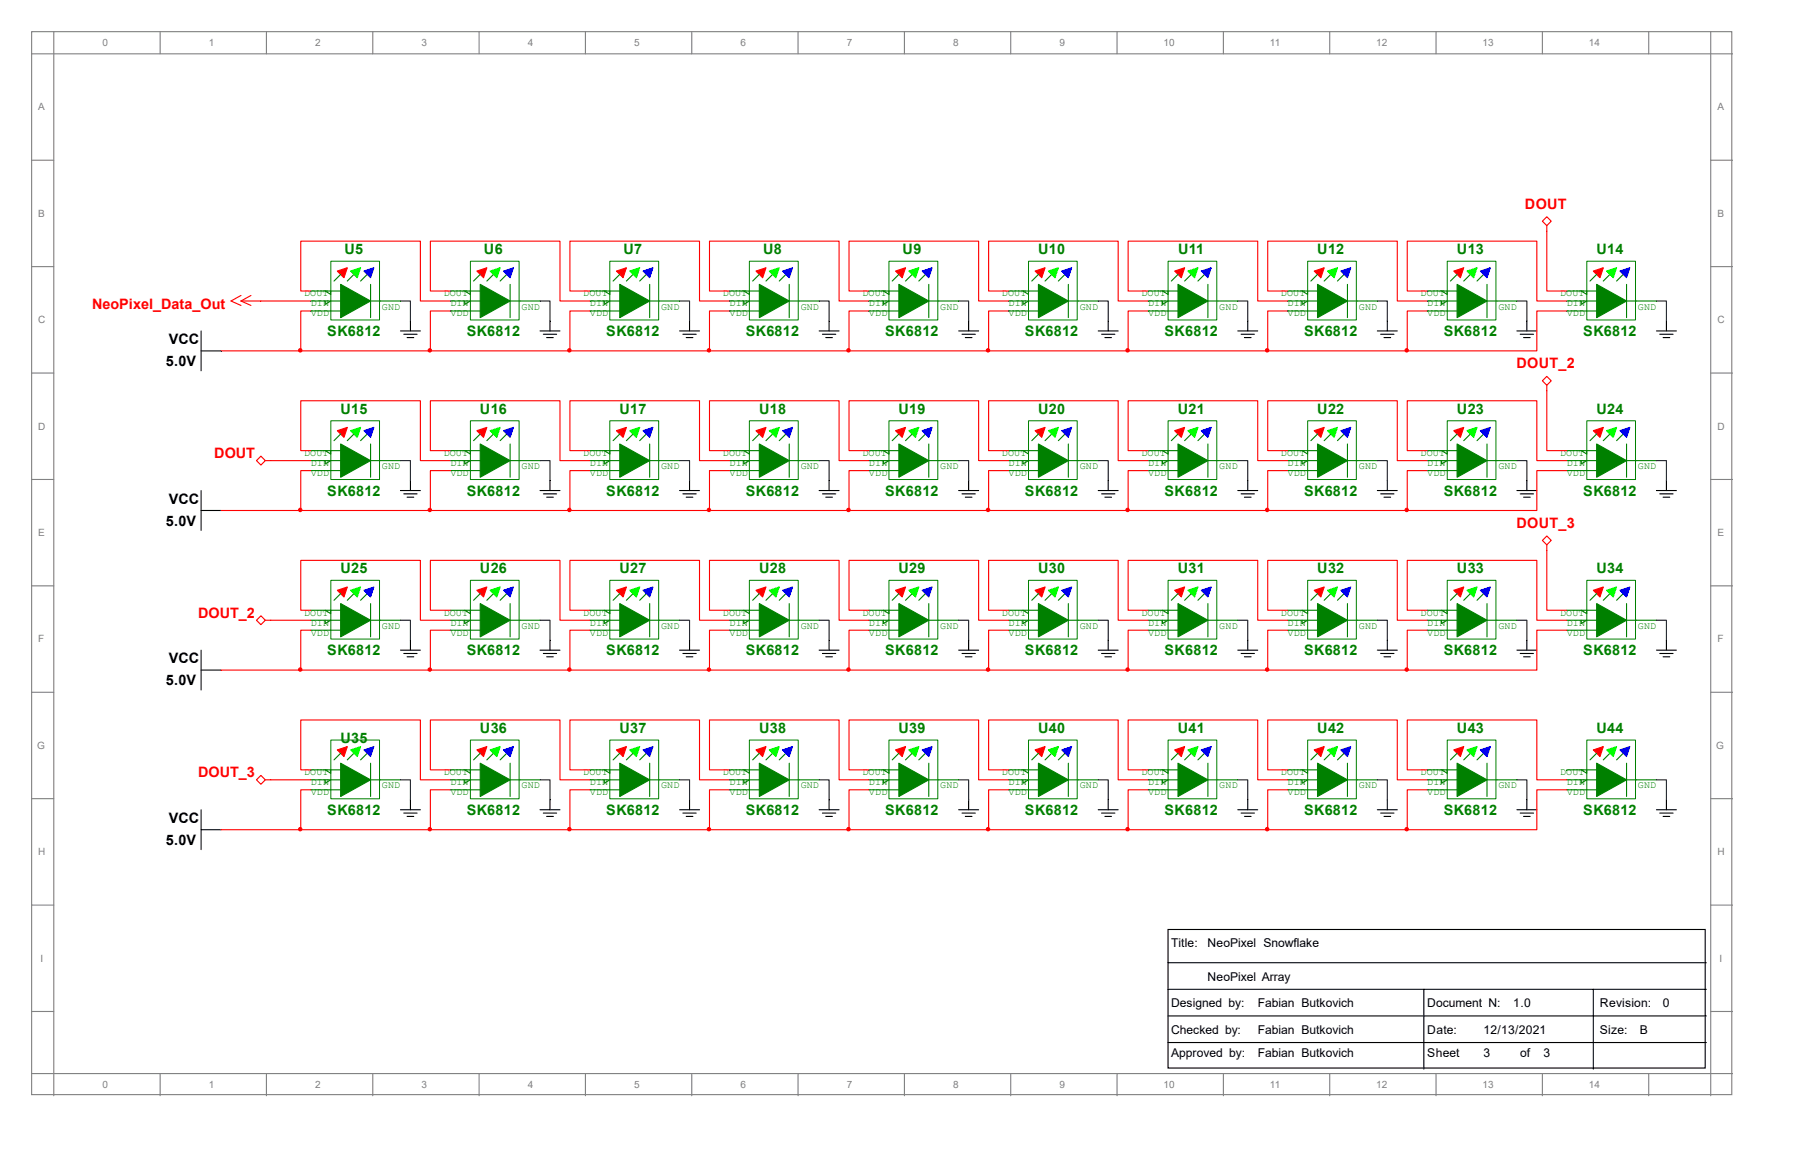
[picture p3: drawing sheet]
<svg xmlns="http://www.w3.org/2000/svg" width="432mm" height="279mm" viewBox="0 0 432 279" stroke-linecap="round" stroke-linejoin="round" font-family="sans-serif">
<defs><g id="words">
<g font-size="3.5" fill="#f00">
<text x="367.2" y="50.2">DOUT</text>
<text x="22.2" y="74.3">NeoPixel_Data_Out</text>
<text x="365.2" y="88.6">DOUT_2</text>
<text x="51.6" y="110.2">DOUT</text>
<text x="365.2" y="127">DOUT_3</text>
<text x="47.7" y="148.7">DOUT_2</text>
<text x="47.7" y="187.1">DOUT_3</text>
</g>
<g font-size="3.5" fill="#008000">
<text x="83" y="61.2">U5</text>
<text x="116.5" y="61.2">U6</text>
<text x="150.2" y="61.2">U7</text>
<text x="183.8" y="61.2">U8</text>
<text x="217.4" y="61.2">U9</text>
<text x="250" y="61.2">U10</text>
<text x="283.7" y="61.2">U11</text>
<text x="317.2" y="61.2">U12</text>
<text x="350.9" y="61.2">U13</text>
<text x="384.5" y="61.2">U14</text>
<text x="78.8" y="80.9">SK6812</text>
<text x="112.4" y="80.9">SK6812</text>
<text x="146" y="80.9">SK6812</text>
<text x="179.6" y="80.9">SK6812</text>
<text x="213.2" y="80.9">SK6812</text>
<text x="246.8" y="80.9">SK6812</text>
<text x="280.5" y="80.9">SK6812</text>
<text x="314.1" y="80.9">SK6812</text>
<text x="347.7" y="80.9">SK6812</text>
<text x="381.3" y="80.9">SK6812</text>
<text x="82" y="99.6">U15</text>
<text x="115.6" y="99.6">U16</text>
<text x="149.2" y="99.6">U17</text>
<text x="182.8" y="99.6">U18</text>
<text x="216.4" y="99.6">U19</text>
<text x="250" y="99.6">U20</text>
<text x="283.6" y="99.6">U21</text>
<text x="317.2" y="99.6">U22</text>
<text x="350.9" y="99.6">U23</text>
<text x="384.5" y="99.6">U24</text>
<text x="78.8" y="119.3">SK6812</text>
<text x="112.4" y="119.3">SK6812</text>
<text x="146" y="119.3">SK6812</text>
<text x="179.6" y="119.3">SK6812</text>
<text x="213.2" y="119.3">SK6812</text>
<text x="246.8" y="119.3">SK6812</text>
<text x="280.5" y="119.3">SK6812</text>
<text x="314.1" y="119.3">SK6812</text>
<text x="347.7" y="119.3">SK6812</text>
<text x="381.3" y="119.3">SK6812</text>
<text x="82" y="138">U25</text>
<text x="115.6" y="138">U26</text>
<text x="149.2" y="138">U27</text>
<text x="182.8" y="138">U28</text>
<text x="216.4" y="138">U29</text>
<text x="250" y="138">U30</text>
<text x="283.6" y="138">U31</text>
<text x="317.2" y="138">U32</text>
<text x="350.9" y="138">U33</text>
<text x="384.5" y="138">U34</text>
<text x="78.8" y="157.7">SK6812</text>
<text x="112.4" y="157.7">SK6812</text>
<text x="146" y="157.7">SK6812</text>
<text x="179.6" y="157.7">SK6812</text>
<text x="213.2" y="157.7">SK6812</text>
<text x="246.8" y="157.7">SK6812</text>
<text x="280.5" y="157.7">SK6812</text>
<text x="314.1" y="157.7">SK6812</text>
<text x="347.7" y="157.7">SK6812</text>
<text x="381.3" y="157.7">SK6812</text>
<text x="82" y="178.8">U35</text>
<text x="115.6" y="176.4">U36</text>
<text x="149.2" y="176.4">U37</text>
<text x="182.8" y="176.4">U38</text>
<text x="216.4" y="176.4">U39</text>
<text x="250" y="176.4">U40</text>
<text x="283.6" y="176.4">U41</text>
<text x="317.2" y="176.4">U42</text>
<text x="350.9" y="176.4">U43</text>
<text x="384.5" y="176.4">U44</text>
<text x="78.8" y="196.1">SK6812</text>
<text x="112.4" y="196.1">SK6812</text>
<text x="146" y="196.1">SK6812</text>
<text x="179.6" y="196.1">SK6812</text>
<text x="213.2" y="196.1">SK6812</text>
<text x="246.8" y="196.1">SK6812</text>
<text x="280.5" y="196.1">SK6812</text>
<text x="314.1" y="196.1">SK6812</text>
<text x="347.7" y="196.1">SK6812</text>
<text x="381.3" y="196.1">SK6812</text>
</g>
<g font-size="3.5">
<text x="40.6" y="82.8">VCC</text>
<text x="40" y="88.1">5.0V</text>
<text x="40.6" y="121.2">VCC</text>
<text x="40" y="126.5">5.0V</text>
<text x="40.6" y="159.6">VCC</text>
<text x="40" y="164.9">5.0V</text>
<text x="40.6" y="198">VCC</text>
<text x="40" y="203.3">5.0V</text>
</g>
<g font-size="2.9">
<text x="282.1" y="228">Title:</text>
<text x="290.8" y="228">NeoPixel Snowflake</text>
<text x="290.8" y="236">NeoPixel Array</text>
<text x="282.1" y="242.4">Designed by:</text>
<text x="302.9" y="242.4">Fabian Butkovich</text>
<text x="343.7" y="242.4">Document N:</text>
<text x="364.4" y="242.4">1.0</text>
<text x="385.3" y="242.4">Revision:</text>
<text x="400.5" y="242.4">0</text>
<text x="282.1" y="248.8">Checked by:</text>
<text x="302.9" y="248.8">Fabian Butkovich</text>
<text x="343.7" y="248.8">Date:</text>
<text x="357.3" y="248.8">12/13/2021</text>
<text x="385.3" y="248.8">Size:</text>
<text x="394.9" y="248.8">B</text>
<text x="282.1" y="254.3">Approved by:</text>
<text x="302.9" y="254.3">Fabian Butkovich</text>
<text x="343.7" y="254.3">Sheet</text>
<text x="357.3" y="254.3">3</text>
<text x="366.1" y="254.3">of</text>
<text x="371.7" y="254.3">3</text>
</g>
<g font-size="2.4" fill="#808080">
<text x="24.7" y="11.1">0</text>
<text x="50.3" y="11.1">1</text>
<text x="75.9" y="11.1">2</text>
<text x="101.5" y="11.1">3</text>
<text x="127.1" y="11.1">4</text>
<text x="152.7" y="11.1">5</text>
<text x="178.4" y="11.1">6</text>
<text x="203.9" y="11.1">7</text>
<text x="229.5" y="11.1">8</text>
<text x="255.1" y="11.1">9</text>
<text x="280.2" y="11.1">10</text>
<text x="305.8" y="11.1">11</text>
<text x="331.4" y="11.1">12</text>
<text x="357" y="11.1">13</text>
<text x="382.7" y="11.1">14</text>
<text x="9.2" y="26.6">A</text>
<text x="413.6" y="26.6">A</text>
<text x="9.2" y="52.2">B</text>
<text x="413.6" y="52.2">B</text>
<text x="9.2" y="77.8">C</text>
<text x="413.6" y="77.8">C</text>
<text x="9.2" y="103.4">D</text>
<text x="413.6" y="103.4">D</text>
<text x="9.2" y="129">E</text>
<text x="413.6" y="129">E</text>
<text x="9.2" y="154.6">F</text>
<text x="413.6" y="154.6">F</text>
<text x="9" y="180.2">G</text>
<text x="413.3" y="180.2">G</text>
<text x="9.2" y="205.8">H</text>
<text x="413.6" y="205.8">H</text>
<text x="9.7" y="231.4">I</text>
<text x="414.1" y="231.4">I</text>
<text x="24.7" y="261.8">0</text>
<text x="50.3" y="261.8">1</text>
<text x="75.9" y="261.8">2</text>
<text x="101.5" y="261.8">3</text>
<text x="127.1" y="261.8">4</text>
<text x="152.7" y="261.8">5</text>
<text x="178.4" y="261.8">6</text>
<text x="203.9" y="261.8">7</text>
<text x="229.5" y="261.8">8</text>
<text x="255.1" y="261.8">9</text>
<text x="280.2" y="261.8">10</text>
<text x="305.8" y="261.8">11</text>
<text x="331.4" y="261.8">12</text>
<text x="357" y="261.8">13</text>
<text x="382.7" y="261.8">14</text>
</g>
<g font-size="2.4" fill="#008000">
<text x="73.2" y="71.3">DOUT</text>
<text x="106.8" y="71.3">DOUT</text>
<text x="140.5" y="71.3">DOUT</text>
<text x="174.1" y="71.3">DOUT</text>
<text x="207.7" y="71.3">DOUT</text>
<text x="241.3" y="71.3">DOUT</text>
<text x="274.9" y="71.3">DOUT</text>
<text x="308.5" y="71.3">DOUT</text>
<text x="342.1" y="71.3">DOUT</text>
<text x="375.7" y="71.3">DOUT</text>
<text x="74.8" y="76.1">VDD</text>
<text x="74.8" y="73.7">DIN</text>
<text x="92" y="74.5">GND</text>
<text x="108.5" y="76.1">VDD</text>
<text x="108.5" y="73.7">DIN</text>
<text x="125.6" y="74.5">GND</text>
<text x="142.1" y="76.1">VDD</text>
<text x="142.1" y="73.7">DIN</text>
<text x="159.2" y="74.5">GND</text>
<text x="175.7" y="76.1">VDD</text>
<text x="175.7" y="73.7">DIN</text>
<text x="192.8" y="74.5">GND</text>
<text x="209.3" y="76.1">VDD</text>
<text x="209.3" y="73.7">DIN</text>
<text x="226.4" y="74.5">GND</text>
<text x="242.9" y="76.1">VDD</text>
<text x="242.9" y="73.7">DIN</text>
<text x="260" y="74.5">GND</text>
<text x="276.5" y="76.1">VDD</text>
<text x="276.5" y="73.7">DIN</text>
<text x="293.6" y="74.5">GND</text>
<text x="310.1" y="76.1">VDD</text>
<text x="310.1" y="73.7">DIN</text>
<text x="327.2" y="74.5">GND</text>
<text x="343.7" y="76.1">VDD</text>
<text x="343.7" y="73.7">DIN</text>
<text x="360.8" y="74.5">GND</text>
<text x="377.3" y="76.1">VDD</text>
<text x="377.3" y="73.7">DIN</text>
<text x="394.5" y="74.5">GND</text>
<text x="73.2" y="109.7">DOUT</text>
<text x="74.8" y="112.1">DIN</text>
<text x="92" y="112.9">GND</text>
<text x="106.8" y="109.7">DOUT</text>
<text x="108.5" y="112.1">DIN</text>
<text x="125.6" y="112.9">GND</text>
<text x="140.5" y="109.7">DOUT</text>
<text x="142.1" y="112.1">DIN</text>
<text x="159.2" y="112.9">GND</text>
<text x="174.1" y="109.7">DOUT</text>
<text x="175.7" y="112.1">DIN</text>
<text x="192.8" y="112.9">GND</text>
<text x="207.7" y="109.7">DOUT</text>
<text x="209.3" y="112.1">DIN</text>
<text x="226.4" y="112.9">GND</text>
<text x="241.3" y="109.7">DOUT</text>
<text x="242.9" y="112.1">DIN</text>
<text x="260" y="112.9">GND</text>
<text x="274.9" y="109.7">DOUT</text>
<text x="276.5" y="112.1">DIN</text>
<text x="293.6" y="112.9">GND</text>
<text x="308.5" y="109.7">DOUT</text>
<text x="310.1" y="112.1">DIN</text>
<text x="327.2" y="112.9">GND</text>
<text x="342.1" y="109.7">DOUT</text>
<text x="343.7" y="112.1">DIN</text>
<text x="360.8" y="112.9">GND</text>
<text x="375.7" y="109.7">DOUT</text>
<text x="377.3" y="112.1">DIN</text>
<text x="394.5" y="112.9">GND</text>
<text x="74.8" y="114.5">VDD</text>
<text x="108.5" y="114.5">VDD</text>
<text x="142.1" y="114.5">VDD</text>
<text x="175.7" y="114.5">VDD</text>
<text x="209.3" y="114.5">VDD</text>
<text x="242.9" y="114.5">VDD</text>
<text x="276.5" y="114.5">VDD</text>
<text x="310.1" y="114.5">VDD</text>
<text x="343.7" y="114.5">VDD</text>
<text x="377.3" y="114.5">VDD</text>
<text x="73.2" y="148.1">DOUT</text>
<text x="106.8" y="148.1">DOUT</text>
<text x="140.5" y="148.1">DOUT</text>
<text x="174.1" y="148.1">DOUT</text>
<text x="207.7" y="148.1">DOUT</text>
<text x="241.3" y="148.1">DOUT</text>
<text x="274.9" y="148.1">DOUT</text>
<text x="308.5" y="148.1">DOUT</text>
<text x="342.1" y="148.1">DOUT</text>
<text x="375.7" y="148.1">DOUT</text>
<text x="74.8" y="153">VDD</text>
<text x="74.8" y="150.5">DIN</text>
<text x="92" y="151.3">GND</text>
<text x="108.5" y="153">VDD</text>
<text x="108.5" y="150.5">DIN</text>
<text x="125.6" y="151.3">GND</text>
<text x="142.1" y="153">VDD</text>
<text x="142.1" y="150.5">DIN</text>
<text x="159.2" y="151.3">GND</text>
<text x="175.7" y="153">VDD</text>
<text x="175.7" y="150.5">DIN</text>
<text x="192.8" y="151.3">GND</text>
<text x="209.3" y="153">VDD</text>
<text x="209.3" y="150.5">DIN</text>
<text x="226.4" y="151.3">GND</text>
<text x="242.9" y="153">VDD</text>
<text x="242.9" y="150.5">DIN</text>
<text x="260" y="151.3">GND</text>
<text x="276.5" y="153">VDD</text>
<text x="276.5" y="150.5">DIN</text>
<text x="293.6" y="151.3">GND</text>
<text x="310.1" y="153">VDD</text>
<text x="310.1" y="150.5">DIN</text>
<text x="327.2" y="151.3">GND</text>
<text x="343.7" y="153">VDD</text>
<text x="343.7" y="150.5">DIN</text>
<text x="360.8" y="151.3">GND</text>
<text x="377.3" y="153">VDD</text>
<text x="377.3" y="150.5">DIN</text>
<text x="394.5" y="151.3">GND</text>
<text x="73.2" y="186.6">DOUT</text>
<text x="74.8" y="191.3">VDD</text>
<text x="74.8" y="188.9">DIN</text>
<text x="92" y="189.7">GND</text>
<text x="106.8" y="186.6">DOUT</text>
<text x="108.5" y="191.3">VDD</text>
<text x="108.5" y="188.9">DIN</text>
<text x="125.6" y="189.7">GND</text>
<text x="140.5" y="186.6">DOUT</text>
<text x="142.1" y="191.3">VDD</text>
<text x="142.1" y="188.9">DIN</text>
<text x="159.2" y="189.7">GND</text>
<text x="174.1" y="186.6">DOUT</text>
<text x="175.7" y="191.3">VDD</text>
<text x="175.7" y="188.9">DIN</text>
<text x="192.8" y="189.7">GND</text>
<text x="207.7" y="186.6">DOUT</text>
<text x="209.3" y="191.3">VDD</text>
<text x="209.3" y="188.9">DIN</text>
<text x="226.4" y="189.7">GND</text>
<text x="241.3" y="186.6">DOUT</text>
<text x="242.9" y="191.3">VDD</text>
<text x="242.9" y="188.9">DIN</text>
<text x="260" y="189.7">GND</text>
<text x="274.9" y="186.6">DOUT</text>
<text x="276.5" y="191.3">VDD</text>
<text x="276.5" y="188.9">DIN</text>
<text x="293.6" y="189.7">GND</text>
<text x="308.5" y="186.6">DOUT</text>
<text x="310.1" y="191.3">VDD</text>
<text x="310.1" y="188.9">DIN</text>
<text x="327.2" y="189.7">GND</text>
<text x="342.1" y="186.6">DOUT</text>
<text x="343.7" y="191.3">VDD</text>
<text x="343.7" y="188.9">DIN</text>
<text x="360.8" y="189.7">GND</text>
<text x="375.7" y="186.6">DOUT</text>
<text x="377.3" y="191.3">VDD</text>
<text x="377.3" y="188.9">DIN</text>
<text x="394.5" y="189.7">GND</text>
</g>
</g></defs>
<g fill="none" stroke="#808080" stroke-width=".27">
<path d="M7.6 7.6h409.5v255.8h-409.5zM7.6 13h409.7M13 7.6v256.1M38.6 7.6v5.4M64.2 7.6v5.4M89.8 7.6v5.4M115.4 7.6v5.4M141 7.6v5.4M166.6 7.6v5.4M192.2 7.6v5.4M217.8 7.6v5.4M243.4 7.6v5.4"/>
<path d="M269 7.6v5.4M294.6 7.6v5.4M320.2 7.6v5.4M345.8 7.6v5.4M371.4 7.6v5.4M397 7.6v5.4M412 7.6v256.1M7.6 38.6h5.4M412 38.6h5.3M7.6 64.2h5.4M412 64.2h5.3M7.6 89.8h5.4"/>
<path d="M412 89.8h5.3M7.6 115.4h5.4M412 115.4h5.3M7.6 141h5.4M412 141h5.3M7.6 166.6h5.4M412 166.6h5.3M7.6 192.2h5.4M412 192.2h5.3M7.6 217.8h5.4M412 217.8h5.3M7.6 243.4h5.4"/>
<path d="M7.6 258.4h409.7M38.6 258.4v5.3M64.2 258.4v5.3M89.8 258.4v5.3M115.4 258.4v5.3M141 258.4v5.3M166.6 258.4v5.3M192.2 258.4v5.3M217.8 258.4v5.3M243.4 258.4v5.3M269 258.4v5.3M294.6 258.4v5.3"/>
<path d="M320.2 258.4v5.3M345.8 258.4v5.3M371.4 258.4v5.3M397 258.4v5.3M412 243.4h5.3"/>
</g>
<path d="M79.6 74.8h2.4M79.6 72.4h3.2M79.6 70h2.4M82 66l-1.6 1.6M85.2 66l-1.6 1.6M88.4 66l-1.6 1.6M89.2 72.4h2.4M89.2 68.4v8" fill="none" stroke="#008000" stroke-width=".27"/>
<path d="M81.2 65.2l2.4-.8-.8 2.4z" fill="#f00" stroke="#f00" stroke-width=".27"/>
<path d="M84.4 65.2l2.4-.8-.8 2.4z" fill="#0f0" stroke="#0f0" stroke-width=".27"/>
<path d="M87.6 65.2l2.4-.8-.8 2.4z" fill="#00f" stroke="#00f" stroke-width=".27"/>
<path d="M82 68.4l7.2 4-7.2 4z" fill-rule="evenodd" fill="#008000" stroke="#008000" stroke-width=".27"/>
<path d="M79.7 62.9h11.7v14.1h-11.7z" fill="none" stroke="#008000" stroke-width=".24"/>
<path d="M74.8 74.8h4.8" fill="none" stroke="#008000" stroke-width=".27"/>
<path d="M74.8 72.4h4.8l-1.3 .8v-.8" fill="none" stroke="#008000" stroke-width=".27"/>
<path d="M74.8 70h4.8v.8l-1.3-.8" fill="none" stroke="#008000" stroke-width=".27"/>
<path d="M91.6 72.4h4.8M113.2 72.4h3.2M113.2 74.8h2.4M113.2 70h2.4M115.6 66l-1.6 1.6M118.8 66l-1.6 1.6M122 66l-1.6 1.6M122.8 72.4h2.4M122.8 68.4v8" fill="none" stroke="#008000" stroke-width=".27"/>
<path d="M114.8 65.2l2.4-.8-.8 2.4z" fill="#f00" stroke="#f00" stroke-width=".27"/>
<path d="M118 65.2l2.4-.8-.8 2.4z" fill="#0f0" stroke="#0f0" stroke-width=".27"/>
<path d="M121.2 65.2l2.4-.8-.8 2.4z" fill="#00f" stroke="#00f" stroke-width=".27"/>
<path d="M115.6 68.4l7.2 4-7.2 4z" fill-rule="evenodd" fill="#008000" stroke="#008000" stroke-width=".27"/>
<path d="M113.3 62.9h11.7v14.1h-11.7z" fill="none" stroke="#008000" stroke-width=".24"/>
<path d="M108.4 74.8h4.8" fill="none" stroke="#008000" stroke-width=".27"/>
<path d="M108.4 72.4h4.8l-1.3 .8v-.8" fill="none" stroke="#008000" stroke-width=".27"/>
<path d="M108.4 70h4.8v.8l-1.3-.8" fill="none" stroke="#008000" stroke-width=".27"/>
<path d="M125.2 72.4h4.9M146.9 72.4h3.2M146.9 74.8h2.4M146.9 70h2.4M149.3 66l-1.6 1.6M152.5 66l-1.6 1.6M155.7 66l-1.6 1.6M156.5 72.4h2.4M156.5 68.4v8" fill="none" stroke="#008000" stroke-width=".27"/>
<path d="M148.5 65.2l2.4-.8-.8 2.4z" fill="#f00" stroke="#f00" stroke-width=".27"/>
<path d="M151.7 65.2l2.4-.8-.8 2.4z" fill="#0f0" stroke="#0f0" stroke-width=".27"/>
<path d="M154.9 65.2l2.4-.8-.8 2.4z" fill="#00f" stroke="#00f" stroke-width=".27"/>
<path d="M149.3 68.4l7.2 4-7.2 4z" fill-rule="evenodd" fill="#008000" stroke="#008000" stroke-width=".27"/>
<path d="M146.9 62.9h11.7v14.1h-11.7z" fill="none" stroke="#008000" stroke-width=".24"/>
<path d="M142.1 74.8h4.8" fill="none" stroke="#008000" stroke-width=".27"/>
<path d="M142.1 72.4h4.8l-1.4 .8v-.8" fill="none" stroke="#008000" stroke-width=".27"/>
<path d="M142.1 70h4.8v.8l-1.4-.8" fill="none" stroke="#008000" stroke-width=".27"/>
<path d="M158.9 72.4h4.8M180.5 72.4h3.2M180.5 74.8h2.4M180.5 70h2.4M182.9 66l-1.6 1.6M186.1 66l-1.6 1.6M189.3 66l-1.6 1.6M190.1 72.4h2.4M190.1 68.4v8" fill="none" stroke="#008000" stroke-width=".27"/>
<path d="M182.1 65.2l2.4-.8-.8 2.4z" fill="#f00" stroke="#f00" stroke-width=".27"/>
<path d="M185.3 65.2l2.4-.8-.8 2.4z" fill="#0f0" stroke="#0f0" stroke-width=".27"/>
<path d="M188.5 65.2l2.4-.8-.8 2.4z" fill="#00f" stroke="#00f" stroke-width=".27"/>
<path d="M182.9 68.4l7.2 4-7.2 4z" fill-rule="evenodd" fill="#008000" stroke="#008000" stroke-width=".27"/>
<path d="M180.5 62.9h11.7v14.1h-11.7z" fill="none" stroke="#008000" stroke-width=".24"/>
<path d="M175.7 74.8h4.8" fill="none" stroke="#008000" stroke-width=".27"/>
<path d="M175.7 72.4h4.8l-1.4 .8v-.8" fill="none" stroke="#008000" stroke-width=".27"/>
<path d="M175.7 70h4.8v.8l-1.4-.8" fill="none" stroke="#008000" stroke-width=".27"/>
<path d="M192.5 72.4h4.8M214.1 72.4h3.2M214.1 74.8h2.4M214.1 70h2.4M216.5 66l-1.6 1.6M219.7 66l-1.6 1.6M222.9 66l-1.6 1.6M223.7 72.4h2.4M223.7 68.4v8" fill="none" stroke="#008000" stroke-width=".27"/>
<path d="M215.7 65.2l2.4-.8-.8 2.4z" fill="#f00" stroke="#f00" stroke-width=".27"/>
<path d="M218.9 65.2l2.4-.8-.8 2.4z" fill="#0f0" stroke="#0f0" stroke-width=".27"/>
<path d="M222.1 65.2l2.4-.8-.8 2.4z" fill="#00f" stroke="#00f" stroke-width=".27"/>
<path d="M216.5 68.4l7.2 4-7.2 4z" fill-rule="evenodd" fill="#008000" stroke="#008000" stroke-width=".27"/>
<path d="M214.1 62.9h11.7v14.1h-11.7z" fill="none" stroke="#008000" stroke-width=".24"/>
<path d="M209.3 74.8h4.8" fill="none" stroke="#008000" stroke-width=".27"/>
<path d="M209.3 72.4h4.8l-1.4 .8v-.8" fill="none" stroke="#008000" stroke-width=".27"/>
<path d="M209.3 70h4.8v.8l-1.4-.8" fill="none" stroke="#008000" stroke-width=".27"/>
<path d="M226.1 72.4h4.8M247.7 72.4h3.2M247.7 74.8h2.4M247.7 70h2.4M250.1 66l-1.6 1.6M253.3 66l-1.6 1.6M256.5 66l-1.6 1.6M257.3 72.4h2.4M257.3 68.4v8" fill="none" stroke="#008000" stroke-width=".27"/>
<path d="M249.3 65.2l2.4-.8-.8 2.4z" fill="#f00" stroke="#f00" stroke-width=".27"/>
<path d="M252.5 65.2l2.4-.8-.8 2.4z" fill="#0f0" stroke="#0f0" stroke-width=".27"/>
<path d="M255.7 65.2l2.4-.8-.8 2.4z" fill="#00f" stroke="#00f" stroke-width=".27"/>
<path d="M250.1 68.4l7.2 4-7.2 4z" fill-rule="evenodd" fill="#008000" stroke="#008000" stroke-width=".27"/>
<path d="M247.7 62.9h11.7v14.1h-11.7z" fill="none" stroke="#008000" stroke-width=".24"/>
<path d="M242.9 74.8h4.8" fill="none" stroke="#008000" stroke-width=".27"/>
<path d="M242.9 72.4h4.8l-1.4 .8v-.8" fill="none" stroke="#008000" stroke-width=".27"/>
<path d="M242.9 70h4.8v.8l-1.4-.8" fill="none" stroke="#008000" stroke-width=".27"/>
<path d="M259.7 72.4h4.8M281.3 72.4h3.2M281.3 74.8h2.4M281.3 70h2.4M283.7 66l-1.6 1.6M286.9 66l-1.6 1.6M290.1 66l-1.6 1.6M290.9 72.4h2.4M290.9 68.4v8" fill="none" stroke="#008000" stroke-width=".27"/>
<path d="M282.9 65.2l2.4-.8-.8 2.4z" fill="#f00" stroke="#f00" stroke-width=".27"/>
<path d="M286.1 65.2l2.4-.8-.8 2.4z" fill="#0f0" stroke="#0f0" stroke-width=".27"/>
<path d="M289.3 65.2l2.4-.8-.8 2.4z" fill="#00f" stroke="#00f" stroke-width=".27"/>
<path d="M283.7 68.4l7.2 4-7.2 4z" fill-rule="evenodd" fill="#008000" stroke="#008000" stroke-width=".27"/>
<path d="M281.3 62.9h11.7v14.1h-11.7z" fill="none" stroke="#008000" stroke-width=".24"/>
<path d="M276.5 74.8h4.8" fill="none" stroke="#008000" stroke-width=".27"/>
<path d="M276.5 72.4h4.8l-1.3 .8v-.8" fill="none" stroke="#008000" stroke-width=".27"/>
<path d="M276.5 70h4.8v.8l-1.3-.8" fill="none" stroke="#008000" stroke-width=".27"/>
<path d="M293.3 72.4h4.8M314.9 72.4h3.2M314.9 74.8h2.4M314.9 70h2.4M317.3 66l-1.6 1.6M320.5 66l-1.6 1.6M323.7 66l-1.6 1.6M324.5 72.4h2.4M324.5 68.4v8" fill="none" stroke="#008000" stroke-width=".27"/>
<path d="M316.5 65.2l2.4-.8-.8 2.4z" fill="#f00" stroke="#f00" stroke-width=".27"/>
<path d="M319.7 65.2l2.4-.8-.8 2.4z" fill="#0f0" stroke="#0f0" stroke-width=".27"/>
<path d="M322.9 65.2l2.4-.8-.8 2.4z" fill="#00f" stroke="#00f" stroke-width=".27"/>
<path d="M317.3 68.4l7.2 4-7.2 4z" fill-rule="evenodd" fill="#008000" stroke="#008000" stroke-width=".27"/>
<path d="M314.9 62.9h11.7v14.1h-11.7z" fill="none" stroke="#008000" stroke-width=".24"/>
<path d="M310.1 74.8h4.8" fill="none" stroke="#008000" stroke-width=".27"/>
<path d="M310.1 72.4h4.8l-1.3 .8v-.8" fill="none" stroke="#008000" stroke-width=".27"/>
<path d="M310.1 70h4.8v.8l-1.3-.8" fill="none" stroke="#008000" stroke-width=".27"/>
<path d="M326.9 72.4h4.8M348.5 72.4h3.2M348.5 74.8h2.4M348.5 70h2.4M350.9 66l-1.6 1.6M354.1 66l-1.6 1.6M357.3 66l-1.6 1.6M358.1 72.4h2.4M358.1 68.4v8" fill="none" stroke="#008000" stroke-width=".27"/>
<path d="M350.1 65.2l2.4-.8-.8 2.4z" fill="#f00" stroke="#f00" stroke-width=".27"/>
<path d="M353.3 65.2l2.4-.8-.8 2.4z" fill="#0f0" stroke="#0f0" stroke-width=".27"/>
<path d="M356.5 65.2l2.4-.8-.8 2.4z" fill="#00f" stroke="#00f" stroke-width=".27"/>
<path d="M350.9 68.4l7.2 4-7.2 4z" fill-rule="evenodd" fill="#008000" stroke="#008000" stroke-width=".27"/>
<path d="M348.5 62.9h11.8v14.1h-11.8z" fill="none" stroke="#008000" stroke-width=".24"/>
<path d="M343.7 74.8h4.8" fill="none" stroke="#008000" stroke-width=".27"/>
<path d="M343.7 72.4h4.8l-1.3 .8v-.8" fill="none" stroke="#008000" stroke-width=".27"/>
<path d="M343.7 70h4.8v.8l-1.3-.8" fill="none" stroke="#008000" stroke-width=".27"/>
<path d="M360.5 72.4h4.8M382.1 72.4h3.2M382.1 74.8h2.4M382.1 70h2.4M384.5 66l-1.6 1.6M387.7 66l-1.6 1.6M390.9 66l-1.6 1.6M391.7 72.4h2.4M391.7 68.4v8" fill="none" stroke="#008000" stroke-width=".27"/>
<path d="M383.7 65.2l2.4-.8-.8 2.4z" fill="#f00" stroke="#f00" stroke-width=".27"/>
<path d="M386.9 65.2l2.4-.8-.8 2.4z" fill="#0f0" stroke="#0f0" stroke-width=".27"/>
<path d="M390.1 65.2l2.4-.8-.8 2.4z" fill="#00f" stroke="#00f" stroke-width=".27"/>
<path d="M384.5 68.4l7.2 4-7.2 4z" fill-rule="evenodd" fill="#008000" stroke="#008000" stroke-width=".27"/>
<path d="M382.1 62.9h11.8v14.1h-11.8z" fill="none" stroke="#008000" stroke-width=".24"/>
<path d="M377.3 74.8h4.8" fill="none" stroke="#008000" stroke-width=".27"/>
<path d="M377.3 72.4h4.8l-1.3 .8v-.8" fill="none" stroke="#008000" stroke-width=".27"/>
<path d="M377.3 70h4.8v.8l-1.3-.8" fill="none" stroke="#008000" stroke-width=".27"/>
<path d="M394.1 72.4h4.8" fill="none" stroke="#008000" stroke-width=".27"/>
<g fill="#f00" stroke="#f00" stroke-width=".27">
<circle cx="305.2" cy="84.3" r=".4"/>
<circle cx="338.8" cy="84.3" r=".4"/>
<circle cx="271.6" cy="84.3" r=".4"/>
<circle cx="237.9" cy="84.3" r=".4"/>
<circle cx="204.3" cy="84.3" r=".4"/>
<circle cx="170.7" cy="84.3" r=".4"/>
<circle cx="137.1" cy="84.3" r=".4"/>
<circle cx="103.5" cy="84.3" r=".4"/>
</g>
<path d="M371.4 53.2l1.1-1 1.1 1-1.1 1.1z" fill="none" stroke="#f00" stroke-width=".27"/>
<path d="M372.5 54.3v1.3M62.8 109.8l1.1 1-1.1 1.1-1-1.1z" fill="none" stroke="#f00" stroke-width=".27"/>
<path d="M58 71.1l-2.4 1.3 2.4 1.1M60.4 71.1l-2.4 1.3 2.4 1.1M63.9 110.8h1.3" fill="none" stroke="#f00" stroke-width=".27"/>
<path d="M48.4 79.6v9.6M48.4 118.1v9.6M48.4 156.5v9.6M48.4 194.9v9.6" fill="none" stroke="#000" stroke-width=".24"/>
<g fill="none" stroke="#000" stroke-width=".27">
<path d="M96.4 79.6h4.8M98.8 77.2v2.4M130.1 79.6h4.8M132.5 77.2v2.4M163.7 79.6h4.8M166.1 77.2v2.4M197.3 79.6h4.8M199.7 77.2v2.4M230.9 79.6h4.8M233.3 77.2v2.4M264.5 79.6h4.8M266.9 77.2v2.4"/>
<path d="M298.1 79.6h4.8M300.5 77.2v2.4M331.7 79.6h4.8M334.1 77.2v2.4M365.3 79.6h4.8M367.7 77.2v2.4M398.9 79.6h4.8M401.3 77.2v2.4M48.4 84.4h4.8M97.2 80.4h3.2M98 81.2h1.6M130.8 80.4h3.3"/>
<path d="M131.7 81.2h1.6M164.5 80.4h3.2M165.3 81.2h1.6M198.1 80.4h3.2M198.9 81.2h1.6M231.7 80.4h3.2M232.5 81.2h1.6M265.3 80.4h3.2M266.1 81.2h1.6M298.9 80.4h3.2M299.7 81.2h1.6M332.5 80.4h3.2"/>
<path d="M333.3 81.2h1.6M366.1 80.4h3.2M366.9 81.2h1.6M399.7 80.4h3.2M400.5 81.2h1.6M96.4 118.1h4.8M97.2 118.9h3.2M98 119.7h1.6M98.8 115.7v2.4M130.1 118.1h4.8M130.8 118.9h3.3M131.7 119.7h1.6"/>
<path d="M132.5 115.7v2.4M163.7 118.1h4.8M164.5 118.9h3.2M165.3 119.7h1.6M166.1 115.7v2.4M197.3 118.1h4.8M198.1 118.9h3.2M198.9 119.7h1.6M199.7 115.7v2.4M230.9 118.1h4.8M231.7 118.9h3.2M232.5 119.7h1.6"/>
<path d="M233.3 115.7v2.4M264.5 118.1h4.8M265.3 118.9h3.2M266.1 119.7h1.6M266.9 115.7v2.4M298.1 118.1h4.8M298.9 118.9h3.2M299.7 119.7h1.6M300.5 115.7v2.4M331.7 118.1h4.8M332.5 118.9h3.2M333.3 119.7h1.6"/>
<path d="M334.1 115.7v2.4M365.3 118.1h4.8M366.1 118.9h3.2M366.9 119.7h1.6M367.7 115.7v2.4M398.9 118.1h4.8M399.7 118.9h3.2M400.5 119.7h1.6M401.3 115.7v2.4M48.4 122.9h4.8M96.4 156.5h4.8M97.2 157.3h3.2"/>
<path d="M98 158.1h1.6M98.8 154.1v2.4M130.1 156.5h4.8M130.8 157.3h3.3M131.7 158.1h1.6M132.5 154.1v2.4M163.7 156.5h4.8M164.5 157.3h3.2M165.3 158.1h1.6M166.1 154.1v2.4M197.3 156.5h4.8M198.1 157.3h3.2"/>
<path d="M198.9 158.1h1.6M199.7 154.1v2.4M230.9 156.5h4.8M231.7 157.3h3.2M232.5 158.1h1.6M233.3 154.1v2.4M264.5 156.5h4.8M265.3 157.3h3.2M266.1 158.1h1.6M266.9 154.1v2.4M298.1 156.5h4.8M298.9 157.3h3.2"/>
<path d="M299.7 158.1h1.6M300.5 154.1v2.4M331.7 156.5h4.8M332.5 157.3h3.2M333.3 158.1h1.6M334.1 154.1v2.4M365.3 156.5h4.8M366.1 157.3h3.2M366.9 158.1h1.6M367.7 154.1v2.4M398.9 156.5h4.8M399.7 157.3h3.2"/>
<path d="M400.5 158.1h1.6M401.3 154.1v2.4M48.4 161.3h4.8M48.4 199.7h4.8M96.4 194.9h4.8M97.2 195.7h3.2M98 196.5h1.6M98.8 192.5v2.4M130.1 194.9h4.8M130.8 195.7h3.3M131.7 196.5h1.6M132.5 192.5v2.4"/>
<path d="M163.7 194.9h4.8M164.5 195.7h3.2M165.3 196.5h1.6M166.1 192.5v2.4M197.3 194.9h4.8M198.1 195.7h3.2M198.9 196.5h1.6M199.7 192.5v2.4M230.9 194.9h4.8M231.7 195.7h3.2M232.5 196.5h1.6M233.3 192.5v2.4"/>
<path d="M264.5 194.9h4.8M265.3 195.7h3.2M266.1 196.5h1.6M266.9 192.5v2.4M298.1 194.9h4.8M298.9 195.7h3.2M299.7 196.5h1.6M300.5 192.5v2.4M331.7 194.9h4.8M332.5 195.7h3.2M333.3 196.5h1.6M334.1 192.5v2.4"/>
<path d="M365.3 194.9h4.8M366.1 195.7h3.2M366.9 196.5h1.6M367.7 192.5v2.4M398.9 194.9h4.8M399.7 195.7h3.2M400.5 196.5h1.6M401.3 192.5v2.4"/>
</g>
<circle cx="72.3" cy="84.3" r=".4" fill="#f00" stroke="#f00" stroke-width=".27"/>
<path d="M58 72.4h4.8" fill="none" stroke="#f00" stroke-width=".27"/>
<path d="M79.6 113.2h2.4M79.6 110.8h3.2M79.6 108.5h2.4M82 104.4l-1.6 1.6M85.2 104.4l-1.6 1.6M88.4 104.4l-1.6 1.6M89.2 110.8h2.4M89.2 106.8v8.1" fill="none" stroke="#008000" stroke-width=".27"/>
<path d="M81.2 103.6l2.4-.8-.8 2.4z" fill="#f00" stroke="#f00" stroke-width=".27"/>
<path d="M84.4 103.6l2.4-.8-.8 2.4z" fill="#0f0" stroke="#0f0" stroke-width=".27"/>
<path d="M87.6 103.6l2.4-.8-.8 2.4z" fill="#00f" stroke="#00f" stroke-width=".27"/>
<path d="M82 106.8l7.2 4-7.2 4.1z" fill-rule="evenodd" fill="#008000" stroke="#008000" stroke-width=".27"/>
<path d="M79.7 101.3h11.7v14.1h-11.7z" fill="none" stroke="#008000" stroke-width=".24"/>
<path d="M74.8 113.2h4.8" fill="none" stroke="#008000" stroke-width=".27"/>
<path d="M74.8 110.8h4.8l-1.3 .9v-.9" fill="none" stroke="#008000" stroke-width=".27"/>
<path d="M74.8 108.5h4.8v.7l-1.3-.7" fill="none" stroke="#008000" stroke-width=".27"/>
<path d="M91.6 110.8h4.8M113.2 110.8h3.2M113.2 113.2h2.4M113.2 108.5h2.4M115.6 104.4l-1.6 1.6M118.8 104.4l-1.6 1.6M122 104.4l-1.6 1.6M122.8 110.8h2.4M122.8 106.8v8.1" fill="none" stroke="#008000" stroke-width=".27"/>
<path d="M114.8 103.6l2.4-.8-.8 2.4z" fill="#f00" stroke="#f00" stroke-width=".27"/>
<path d="M118 103.6l2.4-.8-.8 2.4z" fill="#0f0" stroke="#0f0" stroke-width=".27"/>
<path d="M121.2 103.6l2.4-.8-.8 2.4z" fill="#00f" stroke="#00f" stroke-width=".27"/>
<path d="M115.6 106.8l7.2 4-7.2 4.1z" fill-rule="evenodd" fill="#008000" stroke="#008000" stroke-width=".27"/>
<path d="M113.3 101.3h11.7v14.1h-11.7z" fill="none" stroke="#008000" stroke-width=".24"/>
<path d="M108.4 113.2h4.8" fill="none" stroke="#008000" stroke-width=".27"/>
<path d="M108.4 110.8h4.8l-1.3 .9v-.9" fill="none" stroke="#008000" stroke-width=".27"/>
<path d="M108.4 108.5h4.8v.7l-1.3-.7" fill="none" stroke="#008000" stroke-width=".27"/>
<path d="M125.2 110.8h4.9M146.9 110.8h3.2M146.9 113.2h2.4M146.9 108.5h2.4M149.3 104.4l-1.6 1.6M152.5 104.4l-1.6 1.6M155.7 104.4l-1.6 1.6M156.5 110.8h2.4M156.5 106.8v8.1" fill="none" stroke="#008000" stroke-width=".27"/>
<path d="M148.5 103.6l2.4-.8-.8 2.4z" fill="#f00" stroke="#f00" stroke-width=".27"/>
<path d="M151.7 103.6l2.4-.8-.8 2.4z" fill="#0f0" stroke="#0f0" stroke-width=".27"/>
<path d="M154.9 103.6l2.4-.8-.8 2.4z" fill="#00f" stroke="#00f" stroke-width=".27"/>
<path d="M149.3 106.8l7.2 4-7.2 4.1z" fill-rule="evenodd" fill="#008000" stroke="#008000" stroke-width=".27"/>
<path d="M146.9 101.3h11.7v14.1h-11.7z" fill="none" stroke="#008000" stroke-width=".24"/>
<path d="M142.1 113.2h4.8" fill="none" stroke="#008000" stroke-width=".27"/>
<path d="M142.1 110.8h4.8l-1.4 .9v-.9" fill="none" stroke="#008000" stroke-width=".27"/>
<path d="M142.1 108.5h4.8v.7l-1.4-.7" fill="none" stroke="#008000" stroke-width=".27"/>
<path d="M158.9 110.8h4.8M180.5 110.8h3.2M180.5 113.2h2.4M180.5 108.5h2.4M182.9 104.4l-1.6 1.6M186.1 104.4l-1.6 1.6M189.3 104.4l-1.6 1.6M190.1 110.8h2.4M190.1 106.8v8.1" fill="none" stroke="#008000" stroke-width=".27"/>
<path d="M182.1 103.6l2.4-.8-.8 2.4z" fill="#f00" stroke="#f00" stroke-width=".27"/>
<path d="M185.3 103.6l2.4-.8-.8 2.4z" fill="#0f0" stroke="#0f0" stroke-width=".27"/>
<path d="M188.5 103.6l2.4-.8-.8 2.4z" fill="#00f" stroke="#00f" stroke-width=".27"/>
<path d="M182.9 106.8l7.2 4-7.2 4.1z" fill-rule="evenodd" fill="#008000" stroke="#008000" stroke-width=".27"/>
<path d="M180.5 101.3h11.7v14.1h-11.7z" fill="none" stroke="#008000" stroke-width=".24"/>
<path d="M175.7 113.2h4.8" fill="none" stroke="#008000" stroke-width=".27"/>
<path d="M175.7 110.8h4.8l-1.4 .9v-.9" fill="none" stroke="#008000" stroke-width=".27"/>
<path d="M175.7 108.5h4.8v.7l-1.4-.7" fill="none" stroke="#008000" stroke-width=".27"/>
<path d="M192.5 110.8h4.8M214.1 110.8h3.2M214.1 113.2h2.4M214.1 108.5h2.4M216.5 104.4l-1.6 1.6M219.7 104.4l-1.6 1.6M222.9 104.4l-1.6 1.6M223.7 110.8h2.4M223.7 106.8v8.1" fill="none" stroke="#008000" stroke-width=".27"/>
<path d="M215.7 103.6l2.4-.8-.8 2.4z" fill="#f00" stroke="#f00" stroke-width=".27"/>
<path d="M218.9 103.6l2.4-.8-.8 2.4z" fill="#0f0" stroke="#0f0" stroke-width=".27"/>
<path d="M222.1 103.6l2.4-.8-.8 2.4z" fill="#00f" stroke="#00f" stroke-width=".27"/>
<path d="M216.5 106.8l7.2 4-7.2 4.1z" fill-rule="evenodd" fill="#008000" stroke="#008000" stroke-width=".27"/>
<path d="M214.1 101.3h11.7v14.1h-11.7z" fill="none" stroke="#008000" stroke-width=".24"/>
<path d="M209.3 113.2h4.8" fill="none" stroke="#008000" stroke-width=".27"/>
<path d="M209.3 110.8h4.8l-1.4 .9v-.9" fill="none" stroke="#008000" stroke-width=".27"/>
<path d="M209.3 108.5h4.8v.7l-1.4-.7" fill="none" stroke="#008000" stroke-width=".27"/>
<path d="M226.1 110.8h4.8M247.7 110.8h3.2M247.7 113.2h2.4M247.7 108.5h2.4M250.1 104.4l-1.6 1.6M253.3 104.4l-1.6 1.6M256.5 104.4l-1.6 1.6M257.3 110.8h2.4M257.3 106.8v8.1" fill="none" stroke="#008000" stroke-width=".27"/>
<path d="M249.3 103.6l2.4-.8-.8 2.4z" fill="#f00" stroke="#f00" stroke-width=".27"/>
<path d="M252.5 103.6l2.4-.8-.8 2.4z" fill="#0f0" stroke="#0f0" stroke-width=".27"/>
<path d="M255.7 103.6l2.4-.8-.8 2.4z" fill="#00f" stroke="#00f" stroke-width=".27"/>
<path d="M250.1 106.8l7.2 4-7.2 4.1z" fill-rule="evenodd" fill="#008000" stroke="#008000" stroke-width=".27"/>
<path d="M247.7 101.3h11.7v14.1h-11.7z" fill="none" stroke="#008000" stroke-width=".24"/>
<path d="M242.9 113.2h4.8" fill="none" stroke="#008000" stroke-width=".27"/>
<path d="M242.9 110.8h4.8l-1.4 .9v-.9" fill="none" stroke="#008000" stroke-width=".27"/>
<path d="M242.9 108.5h4.8v.7l-1.4-.7" fill="none" stroke="#008000" stroke-width=".27"/>
<path d="M259.7 110.8h4.8M281.3 110.8h3.2M281.3 113.2h2.4M281.3 108.5h2.4M283.7 104.4l-1.6 1.6M286.9 104.4l-1.6 1.6M290.1 104.4l-1.6 1.6M290.9 110.8h2.4M290.9 106.8v8.1" fill="none" stroke="#008000" stroke-width=".27"/>
<path d="M282.9 103.6l2.4-.8-.8 2.4z" fill="#f00" stroke="#f00" stroke-width=".27"/>
<path d="M286.1 103.6l2.4-.8-.8 2.4z" fill="#0f0" stroke="#0f0" stroke-width=".27"/>
<path d="M289.3 103.6l2.4-.8-.8 2.4z" fill="#00f" stroke="#00f" stroke-width=".27"/>
<path d="M283.7 106.8l7.2 4-7.2 4.1z" fill-rule="evenodd" fill="#008000" stroke="#008000" stroke-width=".27"/>
<path d="M281.3 101.3h11.7v14.1h-11.7z" fill="none" stroke="#008000" stroke-width=".24"/>
<path d="M276.5 113.2h4.8" fill="none" stroke="#008000" stroke-width=".27"/>
<path d="M276.5 110.8h4.8l-1.3 .9v-.9" fill="none" stroke="#008000" stroke-width=".27"/>
<path d="M276.5 108.5h4.8v.7l-1.3-.7" fill="none" stroke="#008000" stroke-width=".27"/>
<path d="M293.3 110.8h4.8M314.9 110.8h3.2M314.9 113.2h2.4M314.9 108.5h2.4M317.3 104.4l-1.6 1.6M320.5 104.4l-1.6 1.6M323.7 104.4l-1.6 1.6M324.5 110.8h2.4M324.5 106.8v8.1" fill="none" stroke="#008000" stroke-width=".27"/>
<path d="M316.5 103.6l2.4-.8-.8 2.4z" fill="#f00" stroke="#f00" stroke-width=".27"/>
<path d="M319.7 103.6l2.4-.8-.8 2.4z" fill="#0f0" stroke="#0f0" stroke-width=".27"/>
<path d="M322.9 103.6l2.4-.8-.8 2.4z" fill="#00f" stroke="#00f" stroke-width=".27"/>
<path d="M317.3 106.8l7.2 4-7.2 4.1z" fill-rule="evenodd" fill="#008000" stroke="#008000" stroke-width=".27"/>
<path d="M314.9 101.3h11.7v14.1h-11.7z" fill="none" stroke="#008000" stroke-width=".24"/>
<path d="M310.1 113.2h4.8" fill="none" stroke="#008000" stroke-width=".27"/>
<path d="M310.1 110.8h4.8l-1.3 .9v-.9" fill="none" stroke="#008000" stroke-width=".27"/>
<path d="M310.1 108.5h4.8v.7l-1.3-.7" fill="none" stroke="#008000" stroke-width=".27"/>
<path d="M326.9 110.8h4.8M348.5 110.8h3.2M348.5 113.2h2.4M348.5 108.5h2.4M350.9 104.4l-1.6 1.6M354.1 104.4l-1.6 1.6M357.3 104.4l-1.6 1.6M358.1 110.8h2.4M358.1 106.8v8.1" fill="none" stroke="#008000" stroke-width=".27"/>
<path d="M350.1 103.6l2.4-.8-.8 2.4z" fill="#f00" stroke="#f00" stroke-width=".27"/>
<path d="M353.3 103.6l2.4-.8-.8 2.4z" fill="#0f0" stroke="#0f0" stroke-width=".27"/>
<path d="M356.5 103.6l2.4-.8-.8 2.4z" fill="#00f" stroke="#00f" stroke-width=".27"/>
<path d="M350.9 106.8l7.2 4-7.2 4.1z" fill-rule="evenodd" fill="#008000" stroke="#008000" stroke-width=".27"/>
<path d="M348.5 101.3h11.8v14.1h-11.8z" fill="none" stroke="#008000" stroke-width=".24"/>
<path d="M343.7 113.2h4.8" fill="none" stroke="#008000" stroke-width=".27"/>
<path d="M343.7 110.8h4.8l-1.3 .9v-.9" fill="none" stroke="#008000" stroke-width=".27"/>
<path d="M343.7 108.5h4.8v.7l-1.3-.7" fill="none" stroke="#008000" stroke-width=".27"/>
<path d="M360.5 110.8h4.8M382.1 110.8h3.2M382.1 113.2h2.4M382.1 108.5h2.4M384.5 104.4l-1.6 1.6M387.7 104.4l-1.6 1.6M390.9 104.4l-1.6 1.6M391.7 110.8h2.4M391.7 106.8v8.1" fill="none" stroke="#008000" stroke-width=".27"/>
<path d="M383.7 103.6l2.4-.8-.8 2.4z" fill="#f00" stroke="#f00" stroke-width=".27"/>
<path d="M386.9 103.6l2.4-.8-.8 2.4z" fill="#0f0" stroke="#0f0" stroke-width=".27"/>
<path d="M390.1 103.6l2.4-.8-.8 2.4z" fill="#00f" stroke="#00f" stroke-width=".27"/>
<path d="M384.5 106.8l7.2 4-7.2 4.1z" fill-rule="evenodd" fill="#008000" stroke="#008000" stroke-width=".27"/>
<path d="M382.1 101.3h11.8v14.1h-11.8z" fill="none" stroke="#008000" stroke-width=".24"/>
<path d="M377.3 113.2h4.8" fill="none" stroke="#008000" stroke-width=".27"/>
<path d="M377.3 110.8h4.8l-1.3 .9v-.9" fill="none" stroke="#008000" stroke-width=".27"/>
<path d="M377.3 108.5h4.8v.7l-1.3-.7" fill="none" stroke="#008000" stroke-width=".27"/>
<path d="M394.1 110.8h4.8M79.6 151.7h2.4M79.6 149.3h3.2M79.6 146.9h2.4M82 142.9l-1.6 1.6M85.2 142.9l-1.6 1.6M88.4 142.9l-1.6 1.6M89.2 149.3h2.4M89.2 145.3v8" fill="none" stroke="#008000" stroke-width=".27"/>
<g fill="#f00" stroke="#f00" stroke-width=".27">
<path d="M81.2 142.1l2.4-.8-.8 2.4z"/>
<circle cx="338.8" cy="122.7" r=".4"/>
<circle cx="305.2" cy="122.7" r=".4"/>
<circle cx="271.6" cy="122.7" r=".4"/>
<circle cx="237.9" cy="122.7" r=".4"/>
<circle cx="204.3" cy="122.7" r=".4"/>
<circle cx="170.7" cy="122.7" r=".4"/>
<circle cx="137.1" cy="122.7" r=".4"/>
<circle cx="103.5" cy="122.7" r=".4"/>
<circle cx="72.3" cy="122.7" r=".4"/>
</g>
<path d="M84.4 142.1l2.4-.8-.8 2.4z" fill="#0f0" stroke="#0f0" stroke-width=".27"/>
<path d="M87.6 142.1l2.4-.8-.8 2.4z" fill="#00f" stroke="#00f" stroke-width=".27"/>
<path d="M82 145.3l7.2 4-7.2 4z" fill-rule="evenodd" fill="#008000" stroke="#008000" stroke-width=".27"/>
<path d="M79.7 139.7h11.7v14.1h-11.7z" fill="none" stroke="#008000" stroke-width=".24"/>
<path d="M74.8 151.7h4.8" fill="none" stroke="#008000" stroke-width=".27"/>
<path d="M74.8 149.3h4.8l-1.3 .8v-.8" fill="none" stroke="#008000" stroke-width=".27"/>
<path d="M74.8 146.9h4.8v.8l-1.3-.8" fill="none" stroke="#008000" stroke-width=".27"/>
<path d="M91.6 149.3h4.8M113.2 149.3h3.2M113.2 151.7h2.4M113.2 146.9h2.4M115.6 142.9l-1.6 1.6M118.8 142.9l-1.6 1.6M122 142.9l-1.6 1.6M122.8 149.3h2.4M122.8 145.3v8" fill="none" stroke="#008000" stroke-width=".27"/>
<path d="M114.8 142.1l2.4-.8-.8 2.4z" fill="#f00" stroke="#f00" stroke-width=".27"/>
<path d="M118 142.1l2.4-.8-.8 2.4z" fill="#0f0" stroke="#0f0" stroke-width=".27"/>
<path d="M121.2 142.1l2.4-.8-.8 2.4z" fill="#00f" stroke="#00f" stroke-width=".27"/>
<path d="M115.6 145.3l7.2 4-7.2 4z" fill-rule="evenodd" fill="#008000" stroke="#008000" stroke-width=".27"/>
<path d="M113.3 139.7h11.7v14.1h-11.7z" fill="none" stroke="#008000" stroke-width=".24"/>
<path d="M108.4 151.7h4.8" fill="none" stroke="#008000" stroke-width=".27"/>
<path d="M108.4 149.3h4.8l-1.3 .8v-.8" fill="none" stroke="#008000" stroke-width=".27"/>
<path d="M108.4 146.9h4.8v.8l-1.3-.8" fill="none" stroke="#008000" stroke-width=".27"/>
<path d="M125.2 149.3h4.9M146.9 149.3h3.2M146.9 151.7h2.4M146.9 146.9h2.4M149.3 142.9l-1.6 1.6M152.5 142.9l-1.6 1.6M155.7 142.9l-1.6 1.6M156.5 149.3h2.4M156.5 145.3v8" fill="none" stroke="#008000" stroke-width=".27"/>
<path d="M148.5 142.1l2.4-.8-.8 2.4z" fill="#f00" stroke="#f00" stroke-width=".27"/>
<path d="M151.7 142.1l2.4-.8-.8 2.4z" fill="#0f0" stroke="#0f0" stroke-width=".27"/>
<path d="M154.9 142.1l2.4-.8-.8 2.4z" fill="#00f" stroke="#00f" stroke-width=".27"/>
<path d="M149.3 145.3l7.2 4-7.2 4z" fill-rule="evenodd" fill="#008000" stroke="#008000" stroke-width=".27"/>
<path d="M146.9 139.7h11.7v14.1h-11.7z" fill="none" stroke="#008000" stroke-width=".24"/>
<path d="M142.1 151.7h4.8" fill="none" stroke="#008000" stroke-width=".27"/>
<path d="M142.1 149.3h4.8l-1.4 .8v-.8" fill="none" stroke="#008000" stroke-width=".27"/>
<path d="M142.1 146.9h4.8v.8l-1.4-.8" fill="none" stroke="#008000" stroke-width=".27"/>
<path d="M158.9 149.3h4.8M180.5 149.3h3.2M180.5 151.7h2.4M180.5 146.9h2.4M182.9 142.9l-1.6 1.6M186.1 142.9l-1.6 1.6M189.3 142.9l-1.6 1.6M190.1 149.3h2.4M190.1 145.3v8" fill="none" stroke="#008000" stroke-width=".27"/>
<path d="M182.1 142.1l2.4-.8-.8 2.4z" fill="#f00" stroke="#f00" stroke-width=".27"/>
<path d="M185.3 142.1l2.4-.8-.8 2.4z" fill="#0f0" stroke="#0f0" stroke-width=".27"/>
<path d="M188.5 142.1l2.4-.8-.8 2.4z" fill="#00f" stroke="#00f" stroke-width=".27"/>
<path d="M182.9 145.3l7.2 4-7.2 4z" fill-rule="evenodd" fill="#008000" stroke="#008000" stroke-width=".27"/>
<path d="M180.5 139.7h11.7v14.1h-11.7z" fill="none" stroke="#008000" stroke-width=".24"/>
<path d="M175.7 151.7h4.8" fill="none" stroke="#008000" stroke-width=".27"/>
<path d="M175.7 149.3h4.8l-1.4 .8v-.8" fill="none" stroke="#008000" stroke-width=".27"/>
<path d="M175.7 146.9h4.8v.8l-1.4-.8" fill="none" stroke="#008000" stroke-width=".27"/>
<path d="M192.5 149.3h4.8M214.1 149.3h3.2M214.1 151.7h2.4M214.1 146.9h2.4M216.5 142.9l-1.6 1.6M219.7 142.9l-1.6 1.6M222.9 142.9l-1.6 1.6M223.7 149.3h2.4M223.7 145.3v8" fill="none" stroke="#008000" stroke-width=".27"/>
<path d="M215.7 142.1l2.4-.8-.8 2.4z" fill="#f00" stroke="#f00" stroke-width=".27"/>
<path d="M218.9 142.1l2.4-.8-.8 2.4z" fill="#0f0" stroke="#0f0" stroke-width=".27"/>
<path d="M222.1 142.1l2.4-.8-.8 2.4z" fill="#00f" stroke="#00f" stroke-width=".27"/>
<path d="M216.5 145.3l7.2 4-7.2 4z" fill-rule="evenodd" fill="#008000" stroke="#008000" stroke-width=".27"/>
<path d="M214.1 139.7h11.7v14.1h-11.7z" fill="none" stroke="#008000" stroke-width=".24"/>
<path d="M209.3 151.7h4.8" fill="none" stroke="#008000" stroke-width=".27"/>
<path d="M209.3 149.3h4.8l-1.4 .8v-.8" fill="none" stroke="#008000" stroke-width=".27"/>
<path d="M209.3 146.9h4.8v.8l-1.4-.8" fill="none" stroke="#008000" stroke-width=".27"/>
<path d="M226.1 149.3h4.8M247.7 149.3h3.2M247.7 151.7h2.4M247.7 146.9h2.4M250.1 142.9l-1.6 1.6M253.3 142.9l-1.6 1.6M256.5 142.9l-1.6 1.6M257.3 149.3h2.4M257.3 145.3v8" fill="none" stroke="#008000" stroke-width=".27"/>
<path d="M249.3 142.1l2.4-.8-.8 2.4z" fill="#f00" stroke="#f00" stroke-width=".27"/>
<path d="M252.5 142.1l2.4-.8-.8 2.4z" fill="#0f0" stroke="#0f0" stroke-width=".27"/>
<path d="M255.7 142.1l2.4-.8-.8 2.4z" fill="#00f" stroke="#00f" stroke-width=".27"/>
<path d="M250.1 145.3l7.2 4-7.2 4z" fill-rule="evenodd" fill="#008000" stroke="#008000" stroke-width=".27"/>
<path d="M247.7 139.7h11.7v14.1h-11.7z" fill="none" stroke="#008000" stroke-width=".24"/>
<path d="M242.9 151.7h4.8" fill="none" stroke="#008000" stroke-width=".27"/>
<path d="M242.9 149.3h4.8l-1.4 .8v-.8" fill="none" stroke="#008000" stroke-width=".27"/>
<path d="M242.9 146.9h4.8v.8l-1.4-.8" fill="none" stroke="#008000" stroke-width=".27"/>
<path d="M259.7 149.3h4.8M281.3 149.3h3.2M281.3 151.7h2.4M281.3 146.9h2.4M283.7 142.9l-1.6 1.6M286.9 142.9l-1.6 1.6M290.1 142.9l-1.6 1.6M290.9 149.3h2.4M290.9 145.3v8" fill="none" stroke="#008000" stroke-width=".27"/>
<path d="M282.9 142.1l2.4-.8-.8 2.4z" fill="#f00" stroke="#f00" stroke-width=".27"/>
<path d="M286.1 142.1l2.4-.8-.8 2.4z" fill="#0f0" stroke="#0f0" stroke-width=".27"/>
<path d="M289.3 142.1l2.4-.8-.8 2.4z" fill="#00f" stroke="#00f" stroke-width=".27"/>
<path d="M283.7 145.3l7.2 4-7.2 4z" fill-rule="evenodd" fill="#008000" stroke="#008000" stroke-width=".27"/>
<path d="M281.3 139.7h11.7v14.1h-11.7z" fill="none" stroke="#008000" stroke-width=".24"/>
<path d="M276.5 151.7h4.8" fill="none" stroke="#008000" stroke-width=".27"/>
<path d="M276.5 149.3h4.8l-1.3 .8v-.8" fill="none" stroke="#008000" stroke-width=".27"/>
<path d="M276.5 146.9h4.8v.8l-1.3-.8" fill="none" stroke="#008000" stroke-width=".27"/>
<path d="M293.3 149.3h4.8M314.9 149.3h3.2M314.9 151.7h2.4M314.9 146.9h2.4M317.3 142.9l-1.6 1.6M320.5 142.9l-1.6 1.6M323.7 142.9l-1.6 1.6M324.5 149.3h2.4M324.5 145.3v8" fill="none" stroke="#008000" stroke-width=".27"/>
<path d="M316.5 142.1l2.4-.8-.8 2.4z" fill="#f00" stroke="#f00" stroke-width=".27"/>
<path d="M319.7 142.1l2.4-.8-.8 2.4z" fill="#0f0" stroke="#0f0" stroke-width=".27"/>
<path d="M322.9 142.1l2.4-.8-.8 2.4z" fill="#00f" stroke="#00f" stroke-width=".27"/>
<path d="M317.3 145.3l7.2 4-7.2 4z" fill-rule="evenodd" fill="#008000" stroke="#008000" stroke-width=".27"/>
<path d="M314.9 139.7h11.7v14.1h-11.7z" fill="none" stroke="#008000" stroke-width=".24"/>
<path d="M310.1 151.7h4.8" fill="none" stroke="#008000" stroke-width=".27"/>
<path d="M310.1 149.3h4.8l-1.3 .8v-.8" fill="none" stroke="#008000" stroke-width=".27"/>
<path d="M310.1 146.9h4.8v.8l-1.3-.8" fill="none" stroke="#008000" stroke-width=".27"/>
<path d="M326.9 149.3h4.8M348.5 149.3h3.2M348.5 151.7h2.4M348.5 146.9h2.4M350.9 142.9l-1.6 1.6M354.1 142.9l-1.6 1.6M357.3 142.9l-1.6 1.6M358.1 149.3h2.4M358.1 145.3v8" fill="none" stroke="#008000" stroke-width=".27"/>
<path d="M350.1 142.1l2.4-.8-.8 2.4z" fill="#f00" stroke="#f00" stroke-width=".27"/>
<path d="M353.3 142.1l2.4-.8-.8 2.4z" fill="#0f0" stroke="#0f0" stroke-width=".27"/>
<path d="M356.5 142.1l2.4-.8-.8 2.4z" fill="#00f" stroke="#00f" stroke-width=".27"/>
<path d="M350.9 145.3l7.2 4-7.2 4z" fill-rule="evenodd" fill="#008000" stroke="#008000" stroke-width=".27"/>
<path d="M348.5 139.7h11.8v14.1h-11.8z" fill="none" stroke="#008000" stroke-width=".24"/>
<path d="M343.7 151.7h4.8" fill="none" stroke="#008000" stroke-width=".27"/>
<path d="M343.7 149.3h4.8l-1.3 .8v-.8" fill="none" stroke="#008000" stroke-width=".27"/>
<path d="M343.7 146.9h4.8v.8l-1.3-.8" fill="none" stroke="#008000" stroke-width=".27"/>
<path d="M360.5 149.3h4.8M382.1 149.3h3.2M382.1 151.7h2.4M382.1 146.9h2.4M384.5 142.9l-1.6 1.6M387.7 142.9l-1.6 1.6M390.9 142.9l-1.6 1.6M391.7 149.3h2.4M391.7 145.3v8" fill="none" stroke="#008000" stroke-width=".27"/>
<path d="M383.7 142.1l2.4-.8-.8 2.4z" fill="#f00" stroke="#f00" stroke-width=".27"/>
<path d="M386.9 142.1l2.4-.8-.8 2.4z" fill="#0f0" stroke="#0f0" stroke-width=".27"/>
<path d="M390.1 142.1l2.4-.8-.8 2.4z" fill="#00f" stroke="#00f" stroke-width=".27"/>
<path d="M384.5 145.3l7.2 4-7.2 4z" fill-rule="evenodd" fill="#008000" stroke="#008000" stroke-width=".27"/>
<path d="M382.1 139.7h11.8v14.1h-11.8z" fill="none" stroke="#008000" stroke-width=".24"/>
<path d="M377.3 151.7h4.8" fill="none" stroke="#008000" stroke-width=".27"/>
<path d="M377.3 149.3h4.8l-1.3 .8v-.8" fill="none" stroke="#008000" stroke-width=".27"/>
<path d="M377.3 146.9h4.8v.8l-1.3-.8" fill="none" stroke="#008000" stroke-width=".27"/>
<path d="M394.1 149.3h4.8" fill="none" stroke="#008000" stroke-width=".27"/>
<g fill="#f00" stroke="#f00" stroke-width=".27">
<circle cx="338.8" cy="161.1" r=".4"/>
<circle cx="305.2" cy="161.1" r=".4"/>
<circle cx="271.6" cy="161.1" r=".4"/>
<circle cx="237.9" cy="161.1" r=".4"/>
<circle cx="204.3" cy="161.1" r=".4"/>
<circle cx="170.7" cy="161.1" r=".4"/>
<circle cx="137.1" cy="161.1" r=".4"/>
<circle cx="103.5" cy="161.1" r=".4"/>
</g>
<path d="M62.8 148.2l1.1 1.1-1.1 1-1-1z" fill="none" stroke="#f00" stroke-width=".27"/>
<path d="M371.4 91.6l1.1-1 1.1 1-1.1 1.1zM63.9 149.3h1.3" fill="none" stroke="#f00" stroke-width=".27"/>
<path d="M372.5 92.7v1.3" fill="none" stroke="#f00" stroke-width=".27"/>
<g fill="#f00" stroke="#f00" stroke-width=".27">
<path d="M81.2 180.5l2.4-.8-.8 2.4z"/>
<circle cx="72.3" cy="161.1" r=".4"/>
</g>
<path d="M79.6 190.1h2.4M79.6 187.7h3.2M79.6 185.3h2.4M82 181.3l-1.6 1.6M85.2 181.3l-1.6 1.6M88.4 181.3l-1.6 1.6M89.2 187.7h2.4M89.2 183.7v8" fill="none" stroke="#008000" stroke-width=".27"/>
<path d="M84.4 180.5l2.4-.8-.8 2.4z" fill="#0f0" stroke="#0f0" stroke-width=".27"/>
<path d="M87.6 180.5l2.4-.8-.8 2.4z" fill="#00f" stroke="#00f" stroke-width=".27"/>
<path d="M82 183.7l7.2 4-7.2 4z" fill-rule="evenodd" fill="#008000" stroke="#008000" stroke-width=".27"/>
<path d="M79.7 178.1h11.7v14.1h-11.7z" fill="none" stroke="#008000" stroke-width=".24"/>
<path d="M74.8 190.1h4.8" fill="none" stroke="#008000" stroke-width=".27"/>
<path d="M74.8 187.7h4.8l-1.3 .8v-.8" fill="none" stroke="#008000" stroke-width=".27"/>
<path d="M74.8 185.3h4.8v.8l-1.3-.8" fill="none" stroke="#008000" stroke-width=".27"/>
<path d="M91.6 187.7h4.8M113.2 187.7h3.2M113.2 190.1h2.4M113.2 185.3h2.4M115.6 181.3l-1.6 1.6M118.8 181.3l-1.6 1.6M122 181.3l-1.6 1.6M122.8 187.7h2.4M122.8 183.7v8" fill="none" stroke="#008000" stroke-width=".27"/>
<path d="M114.8 180.5l2.4-.8-.8 2.4z" fill="#f00" stroke="#f00" stroke-width=".27"/>
<path d="M118 180.5l2.4-.8-.8 2.4z" fill="#0f0" stroke="#0f0" stroke-width=".27"/>
<path d="M121.2 180.5l2.4-.8-.8 2.4z" fill="#00f" stroke="#00f" stroke-width=".27"/>
<path d="M115.6 183.7l7.2 4-7.2 4z" fill-rule="evenodd" fill="#008000" stroke="#008000" stroke-width=".27"/>
<path d="M113.3 178.1h11.7v14.1h-11.7z" fill="none" stroke="#008000" stroke-width=".24"/>
<path d="M108.4 190.1h4.8" fill="none" stroke="#008000" stroke-width=".27"/>
<path d="M108.4 187.7h4.8l-1.3 .8v-.8" fill="none" stroke="#008000" stroke-width=".27"/>
<path d="M108.4 185.3h4.8v.8l-1.3-.8" fill="none" stroke="#008000" stroke-width=".27"/>
<path d="M125.2 187.7h4.9M146.9 187.7h3.2M146.9 190.1h2.4M146.9 185.3h2.4M149.3 181.3l-1.6 1.6M152.5 181.3l-1.6 1.6M155.7 181.3l-1.6 1.6M156.5 187.7h2.4M156.5 183.7v8" fill="none" stroke="#008000" stroke-width=".27"/>
<path d="M148.5 180.5l2.4-.8-.8 2.4z" fill="#f00" stroke="#f00" stroke-width=".27"/>
<path d="M151.7 180.5l2.4-.8-.8 2.4z" fill="#0f0" stroke="#0f0" stroke-width=".27"/>
<path d="M154.9 180.5l2.4-.8-.8 2.4z" fill="#00f" stroke="#00f" stroke-width=".27"/>
<path d="M149.3 183.7l7.2 4-7.2 4z" fill-rule="evenodd" fill="#008000" stroke="#008000" stroke-width=".27"/>
<path d="M146.9 178.1h11.7v14.1h-11.7z" fill="none" stroke="#008000" stroke-width=".24"/>
<path d="M142.1 190.1h4.8" fill="none" stroke="#008000" stroke-width=".27"/>
<path d="M142.1 187.7h4.8l-1.4 .8v-.8" fill="none" stroke="#008000" stroke-width=".27"/>
<path d="M142.1 185.3h4.8v.8l-1.4-.8" fill="none" stroke="#008000" stroke-width=".27"/>
<path d="M158.9 187.7h4.8M180.5 187.7h3.2M180.5 190.1h2.4M180.5 185.3h2.4M182.9 181.3l-1.6 1.6M186.1 181.3l-1.6 1.6M189.3 181.3l-1.6 1.6M190.1 187.7h2.4M190.1 183.7v8" fill="none" stroke="#008000" stroke-width=".27"/>
<path d="M182.1 180.5l2.4-.8-.8 2.4z" fill="#f00" stroke="#f00" stroke-width=".27"/>
<path d="M185.3 180.5l2.4-.8-.8 2.4z" fill="#0f0" stroke="#0f0" stroke-width=".27"/>
<path d="M188.5 180.5l2.4-.8-.8 2.4z" fill="#00f" stroke="#00f" stroke-width=".27"/>
<path d="M182.9 183.7l7.2 4-7.2 4z" fill-rule="evenodd" fill="#008000" stroke="#008000" stroke-width=".27"/>
<path d="M180.5 178.1h11.7v14.1h-11.7z" fill="none" stroke="#008000" stroke-width=".24"/>
<path d="M175.7 190.1h4.8" fill="none" stroke="#008000" stroke-width=".27"/>
<path d="M175.7 187.7h4.8l-1.4 .8v-.8" fill="none" stroke="#008000" stroke-width=".27"/>
<path d="M175.7 185.3h4.8v.8l-1.4-.8" fill="none" stroke="#008000" stroke-width=".27"/>
<path d="M192.5 187.7h4.8M214.1 187.7h3.2M214.1 190.1h2.4M214.1 185.3h2.4M216.5 181.3l-1.6 1.6M219.7 181.3l-1.6 1.6M222.9 181.3l-1.6 1.6M223.7 187.7h2.4M223.7 183.7v8" fill="none" stroke="#008000" stroke-width=".27"/>
<path d="M215.7 180.5l2.4-.8-.8 2.4z" fill="#f00" stroke="#f00" stroke-width=".27"/>
<path d="M218.9 180.5l2.4-.8-.8 2.4z" fill="#0f0" stroke="#0f0" stroke-width=".27"/>
<path d="M222.1 180.5l2.4-.8-.8 2.4z" fill="#00f" stroke="#00f" stroke-width=".27"/>
<path d="M216.5 183.7l7.2 4-7.2 4z" fill-rule="evenodd" fill="#008000" stroke="#008000" stroke-width=".27"/>
<path d="M214.1 178.1h11.7v14.1h-11.7z" fill="none" stroke="#008000" stroke-width=".24"/>
<path d="M209.3 190.1h4.8" fill="none" stroke="#008000" stroke-width=".27"/>
<path d="M209.3 187.7h4.8l-1.4 .8v-.8" fill="none" stroke="#008000" stroke-width=".27"/>
<path d="M209.3 185.3h4.8v.8l-1.4-.8" fill="none" stroke="#008000" stroke-width=".27"/>
<path d="M226.1 187.7h4.8M247.7 187.7h3.2M247.7 190.1h2.4M247.7 185.3h2.4M250.1 181.3l-1.6 1.6M253.3 181.3l-1.6 1.6M256.5 181.3l-1.6 1.6M257.3 187.7h2.4M257.3 183.7v8" fill="none" stroke="#008000" stroke-width=".27"/>
<path d="M249.3 180.5l2.4-.8-.8 2.4z" fill="#f00" stroke="#f00" stroke-width=".27"/>
<path d="M252.5 180.5l2.4-.8-.8 2.4z" fill="#0f0" stroke="#0f0" stroke-width=".27"/>
<path d="M255.7 180.5l2.4-.8-.8 2.4z" fill="#00f" stroke="#00f" stroke-width=".27"/>
<path d="M250.1 183.7l7.2 4-7.2 4z" fill-rule="evenodd" fill="#008000" stroke="#008000" stroke-width=".27"/>
<path d="M247.7 178.1h11.7v14.1h-11.7z" fill="none" stroke="#008000" stroke-width=".24"/>
<path d="M242.9 190.1h4.8" fill="none" stroke="#008000" stroke-width=".27"/>
<path d="M242.9 187.7h4.8l-1.4 .8v-.8" fill="none" stroke="#008000" stroke-width=".27"/>
<path d="M242.9 185.3h4.8v.8l-1.4-.8" fill="none" stroke="#008000" stroke-width=".27"/>
<path d="M259.7 187.7h4.8M281.3 187.7h3.2M281.3 190.1h2.4M281.3 185.3h2.4M283.7 181.3l-1.6 1.6M286.9 181.3l-1.6 1.6M290.1 181.3l-1.6 1.6M290.9 187.7h2.4M290.9 183.7v8" fill="none" stroke="#008000" stroke-width=".27"/>
<path d="M282.9 180.5l2.4-.8-.8 2.4z" fill="#f00" stroke="#f00" stroke-width=".27"/>
<path d="M286.1 180.5l2.4-.8-.8 2.4z" fill="#0f0" stroke="#0f0" stroke-width=".27"/>
<path d="M289.3 180.5l2.4-.8-.8 2.4z" fill="#00f" stroke="#00f" stroke-width=".27"/>
<path d="M283.7 183.7l7.2 4-7.2 4z" fill-rule="evenodd" fill="#008000" stroke="#008000" stroke-width=".27"/>
<path d="M281.3 178.1h11.7v14.1h-11.7z" fill="none" stroke="#008000" stroke-width=".24"/>
<path d="M276.5 190.1h4.8" fill="none" stroke="#008000" stroke-width=".27"/>
<path d="M276.5 187.7h4.8l-1.3 .8v-.8" fill="none" stroke="#008000" stroke-width=".27"/>
<path d="M276.5 185.3h4.8v.8l-1.3-.8" fill="none" stroke="#008000" stroke-width=".27"/>
<path d="M293.3 187.7h4.8M314.9 187.7h3.2M314.9 190.1h2.4M314.9 185.3h2.4M317.3 181.3l-1.6 1.6M320.5 181.3l-1.6 1.6M323.7 181.3l-1.6 1.6M324.5 187.7h2.4M324.5 183.7v8" fill="none" stroke="#008000" stroke-width=".27"/>
<path d="M316.5 180.5l2.4-.8-.8 2.4z" fill="#f00" stroke="#f00" stroke-width=".27"/>
<path d="M319.7 180.5l2.4-.8-.8 2.4z" fill="#0f0" stroke="#0f0" stroke-width=".27"/>
<path d="M322.9 180.5l2.4-.8-.8 2.4z" fill="#00f" stroke="#00f" stroke-width=".27"/>
<path d="M317.3 183.7l7.2 4-7.2 4z" fill-rule="evenodd" fill="#008000" stroke="#008000" stroke-width=".27"/>
<path d="M314.9 178.1h11.7v14.1h-11.7z" fill="none" stroke="#008000" stroke-width=".24"/>
<path d="M310.1 190.1h4.8" fill="none" stroke="#008000" stroke-width=".27"/>
<path d="M310.1 187.7h4.8l-1.3 .8v-.8" fill="none" stroke="#008000" stroke-width=".27"/>
<path d="M310.1 185.3h4.8v.8l-1.3-.8" fill="none" stroke="#008000" stroke-width=".27"/>
<path d="M326.9 187.7h4.8M348.5 187.7h3.2M348.5 190.1h2.4M348.5 185.3h2.4M350.9 181.3l-1.6 1.6M354.1 181.3l-1.6 1.6M357.3 181.3l-1.6 1.6M358.1 187.7h2.4M358.1 183.7v8" fill="none" stroke="#008000" stroke-width=".27"/>
<path d="M350.1 180.5l2.4-.8-.8 2.4z" fill="#f00" stroke="#f00" stroke-width=".27"/>
<path d="M353.3 180.5l2.4-.8-.8 2.4z" fill="#0f0" stroke="#0f0" stroke-width=".27"/>
<path d="M356.5 180.5l2.4-.8-.8 2.4z" fill="#00f" stroke="#00f" stroke-width=".27"/>
<path d="M350.9 183.7l7.2 4-7.2 4z" fill-rule="evenodd" fill="#008000" stroke="#008000" stroke-width=".27"/>
<path d="M348.5 178.1h11.8v14.1h-11.8z" fill="none" stroke="#008000" stroke-width=".24"/>
<path d="M343.7 190.1h4.8" fill="none" stroke="#008000" stroke-width=".27"/>
<path d="M343.7 187.7h4.8l-1.3 .8v-.8" fill="none" stroke="#008000" stroke-width=".27"/>
<path d="M343.7 185.3h4.8v.8l-1.3-.8" fill="none" stroke="#008000" stroke-width=".27"/>
<path d="M360.5 187.7h4.8M382.1 187.7h3.2M382.1 190.1h2.4M382.1 185.3h2.4M384.5 181.3l-1.6 1.6M387.7 181.3l-1.6 1.6M390.9 181.3l-1.6 1.6M391.7 187.7h2.4M391.7 183.7v8" fill="none" stroke="#008000" stroke-width=".27"/>
<path d="M383.7 180.5l2.4-.8-.8 2.4z" fill="#f00" stroke="#f00" stroke-width=".27"/>
<path d="M386.9 180.5l2.4-.8-.8 2.4z" fill="#0f0" stroke="#0f0" stroke-width=".27"/>
<path d="M390.1 180.5l2.4-.8-.8 2.4z" fill="#00f" stroke="#00f" stroke-width=".27"/>
<path d="M384.5 183.7l7.2 4-7.2 4z" fill-rule="evenodd" fill="#008000" stroke="#008000" stroke-width=".27"/>
<path d="M382.1 178.1h11.8v14.1h-11.8z" fill="none" stroke="#008000" stroke-width=".24"/>
<path d="M377.3 190.1h4.8" fill="none" stroke="#008000" stroke-width=".27"/>
<path d="M377.3 187.7h4.8l-1.3 .8v-.8" fill="none" stroke="#008000" stroke-width=".27"/>
<path d="M377.3 185.3h4.8v.8l-1.3-.8" fill="none" stroke="#008000" stroke-width=".27"/>
<path d="M394.1 187.7h4.8" fill="none" stroke="#008000" stroke-width=".27"/>
<g fill="#f00" stroke="#f00" stroke-width=".27">
<circle cx="338.8" cy="199.5" r=".4"/>
<circle cx="305.2" cy="199.5" r=".4"/>
<circle cx="271.6" cy="199.5" r=".4"/>
<circle cx="237.9" cy="199.5" r=".4"/>
<circle cx="204.3" cy="199.5" r=".4"/>
<circle cx="170.7" cy="199.5" r=".4"/>
<circle cx="137.1" cy="199.5" r=".4"/>
<circle cx="103.5" cy="199.5" r=".4"/>
</g>
<path d="M61.8 187.7l1-1.1 1.1 1.1-1.1 1z" fill="none" stroke="#f00" stroke-width=".27"/>
<path d="M371.4 130.1l1.1-1.1 1.1 1.1-1.1 1zM63.9 187.7h1.3" fill="none" stroke="#f00" stroke-width=".27"/>
<g fill="none" stroke="#f00" stroke-width=".27">
<path d="M372.5 55.6v14.4h4.8M62.8 72.4h12M74.8 70h-2.4v-12h28.8v14.4h7.2M74.8 74.8h-2.4v9.6M108.4 70h-4.8v-12h31.3v14.4h7.2M108.4 74.8h-4.8v9.6M142.1 70h-4.8v-12h31.2v14.4h7.2M142.1 74.8h-4.8v9.6M175.7 70h-4.8v-12h31.2v14.4h7.2M175.7 74.8h-4.8v9.6M209.3 70h-4.8v-12h31.2v14.4h7.2M209.3 74.8h-4.8v9.6"/>
<path d="M242.9 70h-4.8v-12h31.2v14.4h7.2M242.9 74.8h-4.8v9.6M276.5 70h-4.8v-12h31.2v14.4h7.2M276.5 74.8h-4.8v9.6M310.1 70h-4.8v-12h31.2v14.4h7.2M310.1 74.8h-4.8v9.6M343.7 70h-4.8v-12h31.2v14.4h7.2M343.7 74.8h-4.8v9.6M377.3 74.8h-7.2v9.6h-31.2M53.2 84.4h285.7M372.5 94v14.5h4.8M65.2 110.8h9.6"/>
<path d="M74.8 108.5h-2.4v-12.1h28.8v14.4h7.2M74.8 113.2h-2.4v9.7M108.4 108.5h-4.8v-12.1h31.3v14.4h7.2M108.4 113.2h-4.8v9.7M142.1 108.5h-4.8v-12.1h31.2v14.4h7.2M142.1 113.2h-4.8v9.7M175.7 108.5h-4.8v-12.1h31.2v14.4h7.2M175.7 113.2h-4.8v9.7M209.3 108.5h-4.8v-12.1h31.2v14.4h7.2M209.3 113.2h-4.8v9.7M242.9 108.5h-4.8v-12.1h31.2v14.4h7.2M242.9 113.2h-4.8v9.7"/>
<path d="M276.5 108.5h-4.8v-12.1h31.2v14.4h7.2M276.5 113.2h-4.8v9.7M310.1 108.5h-4.8v-12.1h31.2v14.4h7.2M310.1 113.2h-4.8v9.7M343.7 108.5h-4.8v-12.1h31.2v14.4h7.2M343.7 113.2h-4.8v9.7M377.3 113.2h-7.2v9.7h-31.2M53.2 122.9h285.7M372.5 131.1v15.8h4.8M65.2 149.3h9.6M74.8 146.9h-2.4v-12h28.8v14.4h7.2M74.8 151.7h-2.4v9.6"/>
<path d="M108.4 146.9h-4.8v-12h31.3v14.4h7.2M108.4 151.7h-4.8v9.6M142.1 146.9h-4.8v-12h31.2v14.4h7.2M142.1 151.7h-4.8v9.6M175.7 146.9h-4.8v-12h31.2v14.4h7.2M175.7 151.7h-4.8v9.6M209.3 146.9h-4.8v-12h31.2v14.4h7.2M209.3 151.7h-4.8v9.6M242.9 146.9h-4.8v-12h31.2v14.4h7.2M242.9 151.7h-4.8v9.6M276.5 146.9h-4.8v-12h31.2v14.4h7.2M276.5 151.7h-4.8v9.6"/>
<path d="M310.1 146.9h-4.8v-12h31.2v14.4h7.2M310.1 151.7h-4.8v9.6M343.7 146.9h-4.8v-12h31.2v14.4h7.2M343.7 151.7h-4.8v9.6M377.3 151.7h-7.2v9.6h-31.2M53.2 161.3h285.7M53.2 199.7h285.7M65.2 187.7h9.6M74.8 185.3h-2.4v-12h28.8v14.4h7.2M74.8 190.1h-2.4v9.6M108.4 185.3h-4.8v-12h31.3v14.4h7.2M108.4 190.1h-4.8v9.6"/>
<path d="M142.1 185.3h-4.8v-12h31.2v14.4h7.2M142.1 190.1h-4.8v9.6M175.7 185.3h-4.8v-12h31.2v14.4h7.2M175.7 190.1h-4.8v9.6M209.3 185.3h-4.8v-12h31.2v14.4h7.2M209.3 190.1h-4.8v9.6M242.9 185.3h-4.8v-12h31.2v14.4h7.2M242.9 190.1h-4.8v9.6M276.5 185.3h-4.8v-12h31.2v14.4h7.2M276.5 190.1h-4.8v9.6M310.1 185.3h-4.8v-12h31.2v14.4h7.2M310.1 190.1h-4.8v9.6"/>
<path d="M343.7 185.3h-4.8v-12h31.2v14.4h7.2M343.7 190.1h-4.8v9.6M377.3 190.1h-7.2v9.6h-31.2"/>
</g>
<circle cx="72.3" cy="199.5" r=".4" fill="#f00" stroke="#f00" stroke-width=".27"/>
<g fill="none" stroke="#1e1e1e" stroke-width=".27">
<path d="M96.4 72.4h2.4v4.8M130.1 72.4h2.4v4.8M163.7 72.4h2.4v4.8M197.3 72.4h2.4v4.8M230.9 72.4h2.4v4.8M264.5 72.4h2.4v4.8M298.1 72.4h2.4v4.8M331.7 72.4h2.4v4.8M365.3 72.4h2.4v4.8M398.9 72.4h2.4v4.8M96.4 110.8h2.4v4.9M130.1 110.8h2.4v4.9"/>
<path d="M163.7 110.8h2.4v4.9M197.3 110.8h2.4v4.9M230.9 110.8h2.4v4.9M264.5 110.8h2.4v4.9M298.1 110.8h2.4v4.9M331.7 110.8h2.4v4.9M365.3 110.8h2.4v4.9M398.9 110.8h2.4v4.9M96.4 149.3h2.4v4.8M130.1 149.3h2.4v4.8M163.7 149.3h2.4v4.8M197.3 149.3h2.4v4.8"/>
<path d="M230.9 149.3h2.4v4.8M264.5 149.3h2.4v4.8M298.1 149.3h2.4v4.8M331.7 149.3h2.4v4.8M365.3 149.3h2.4v4.8M398.9 149.3h2.4v4.8M96.4 187.7h2.4v4.8M130.1 187.7h2.4v4.8M163.7 187.7h2.4v4.8M197.3 187.7h2.4v4.8M230.9 187.7h2.4v4.8M264.5 187.7h2.4v4.8"/>
<path d="M298.1 187.7h2.4v4.8M331.7 187.7h2.4v4.8M365.3 187.7h2.4v4.8M398.9 187.7h2.4v4.8"/>
</g>
<path d="M281.3 223.7h129.4v33.3h-129.4zM281.3 231.7h129.6M281.3 238.1h129.6M342.9 238.1v19.2M383.7 238.1v19.2M281.3 244.5h129.6M281.3 250.9h129.6" fill="none" stroke="#000" stroke-width=".27"/>
<use href="#words"/>
</svg>
